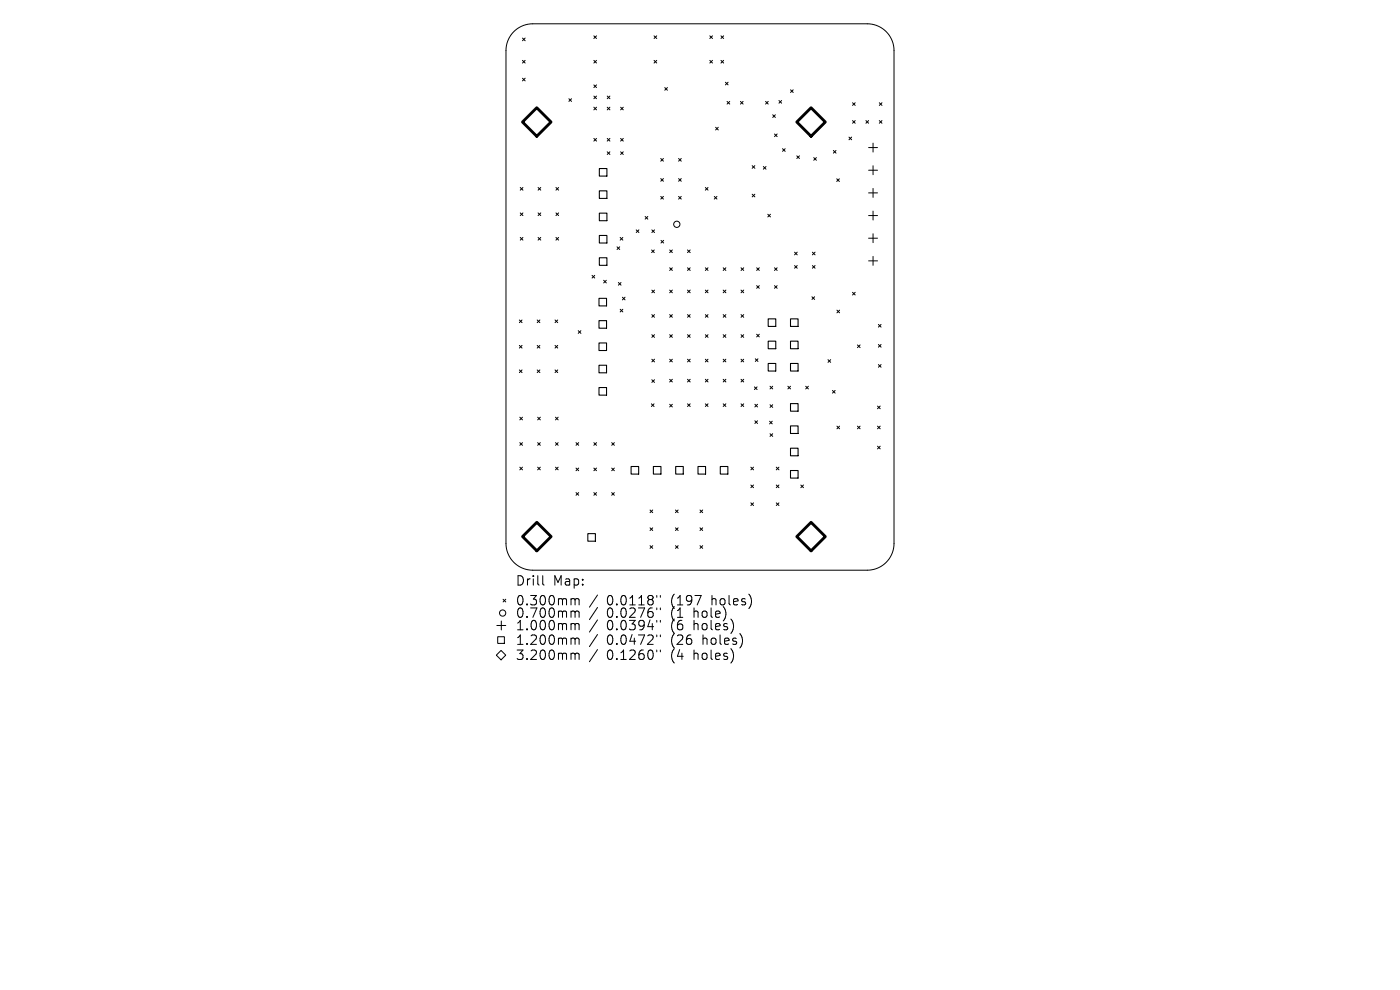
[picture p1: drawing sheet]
<svg xmlns="http://www.w3.org/2000/svg" width="297mm" height="210mm" viewBox="0 0 297 210" stroke-linecap="round" stroke-linejoin="round" font-family="sans-serif">
<defs><g id="words">
<g font-size="2.8">
<text x="109.3" y="124.5">Drill</text>
<text x="117.3" y="124.5">Map:</text>
<text x="109.3" y="128.7">0.300mm</text>
<text x="109.3" y="131.3">0.700mm</text>
<text x="128.7" y="128.7">0.0118&quot;</text>
<text x="128.7" y="131.3">0.0276&quot;</text>
<text x="142.5" y="128.7">(197</text>
<text x="142.5" y="131.3">(1</text>
<text x="147.4" y="131.3">hole)</text>
<text x="151.2" y="128.7">holes)</text>
<text x="109.3" y="134">1.000mm</text>
<text x="109.3" y="137.1">1.200mm</text>
<text x="128.7" y="134">0.0394&quot;</text>
<text x="128.7" y="137.1">0.0472&quot;</text>
<text x="142.5" y="134">(6</text>
<text x="142.5" y="137.1">(26</text>
<text x="147.4" y="134">holes)</text>
<text x="149.3" y="137.1">holes)</text>
<text x="109.3" y="140.3">3.200mm</text>
<text x="128.7" y="140.3">0.1260&quot;</text>
<text x="142.5" y="140.3">(4</text>
<text x="147.4" y="140.3">holes)</text>
</g>
</g></defs>
<g fill="none" stroke="#000" stroke-width=".21">
<path d="M109 6.7a5.7 5.7 0 0 1 4-1.7h71a5.7 5.7 0 0 1 5.7 5.7v104.6a5.7 5.7 0 0 1-5.7 5.7h-71a5.7 5.7 0 0 1-5.7-5.7v-104.6a5.7 5.7 0 0 1 1.7-4zM110.8 8.1l.6 .5M110.8 12.8l.6 .6M110.8 16.6l.6 .6M111.4 8.1l-.6 .5M111.4 12.8l-.6 .6M111.4 16.6l-.6 .6M126 7.6l.5 .6M126 12.8l.5 .6M126 18l.5 .6M126.5 7.6l-.5 .6M126.5 12.8l-.5 .6"/>
<path d="M126.5 18l-.5 .6M138.8 7.6l.5 .6M138.8 12.8l.5 .6M139.3 7.6l-.5 .6M139.3 12.8l-.5 .6M141 18.6l.6 .5M141.6 18.6l-.6 .5M150.6 7.6l.6 .6M150.6 12.8l.6 .6M151.2 7.6l-.6 .6M151.2 12.8l-.6 .6M152.9 7.6l.6 .6"/>
<path d="M152.9 12.8l.6 .6M153.5 7.6l-.6 .6M153.5 12.8l-.6 .6M153.9 17.4l.6 .6M154.5 17.4l-.6 .6M167.7 19.1l.6 .5M168.3 19.1l-.6 .5M110.4 39.8l.5 .5M110.9 39.8l-.5 .5M114.2 39.8l.5 .5M114.7 39.8l-.5 .5M117.9 39.8l.6 .5"/>
<path d="M118.5 39.8l-.6 .5M120.7 20.9l.6 .6M121.3 20.9l-.6 .6M126 20.4l.5 .5M126 22.7l.5 .6M126 29.4l.5 .5M126.5 20.4l-.5 .5M126.5 22.7l-.5 .6M126.5 29.4l-.5 .5M128.8 32.2l.6 .6M128.8 20.4l.6 .5M128.8 22.7l.6 .6"/>
<path d="M128.8 29.4l.6 .5M129.4 20.4l-.6 .5M129.4 22.7l-.6 .6M129.4 29.4l-.6 .5M129.4 32.2l-.6 .6M131.7 32.2l.5 .6M131.7 22.7l.5 .6M131.7 29.4l.5 .5M132.2 29.4l-.5 .5M132.2 22.7l-.5 .6M132.2 32.2l-.5 .6M140.2 37.9l.5 .5"/>
<path d="M140.2 33.6l.5 .6M140.7 37.9l-.5 .5M140.7 33.6l-.5 .6M144 37.9l.5 .5M144 33.6l.5 .6M144.5 37.9l-.5 .5M144.5 33.6l-.5 .6M149.6 39.8l.6 .5M150.2 39.8l-.6 .5M151.8 27l.6 .6M152.4 27l-.6 .6M154.2 21.5l.6 .6"/>
<path d="M154.8 21.5l-.6 .6M157.1 21.5l.5 .6M157.6 21.5l-.5 .6M159.6 35.1l.5 .6M160.1 35.1l-.5 .6M161.9 35.3l.6 .6M162.4 21.5l.6 .6M162.5 35.3l-.6 .6M163 21.5l-.6 .6M163.9 24.3l.6 .6M164.3 28.4l.6 .6M164.5 24.3l-.6 .6"/>
<path d="M164.9 28.4l-.6 .6M165.2 21.3l.6 .6M165.8 21.3l-.6 .6M166 31.5l.6 .6M166.6 31.5l-.6 .6M169 33.1l.6 .5M169.6 33.1l-.6 .5M172.6 33.4l.6 .6M173.2 33.4l-.6 .6M176.8 31.9l.6 .6M177.4 31.9l-.6 .6M177.5 37.9l.6 .6"/>
<path d="M178.1 37.9l-.6 .6M180.1 29.1l.6 .5M180.7 29.1l-.6 .5M180.9 21.8l.5 .6M180.9 25.6l.5 .5M181.4 21.8l-.5 .6M181.4 25.6l-.5 .5M183.7 25.6l.6 .5M184.3 25.6l-.6 .5M184.3 31.3h1.9M184.3 36.1h1.9M185.2 30.4v1.9"/>
<path d="M185.2 35.2v1.9M185.2 40v1.9M186.5 21.8l.6 .6M186.5 25.6l.6 .5M187.1 21.8l-.6 .6M187.1 25.6l-.6 .5M110.4 45.2l.5 .5M110.4 50.4l.5 .5M110.9 45.2l-.5 .5M110.9 50.4l-.5 .5M114.2 45.2l.5 .5M114.2 50.4l.5 .5"/>
<path d="M114.7 45.2l-.5 .5M114.7 50.4l-.5 .5M117.9 45.2l.6 .5M117.9 50.4l.6 .5M118.5 45.2l-.6 .5M118.5 50.4l-.6 .5M125.6 58.4l.6 .6M126.2 58.4l-.6 .6M128.1 59.5l.5 .5M128.6 59.5l-.5 .5M130.9 52.4l.6 .5M131.2 59.9l.6 .6"/>
<path d="M131.5 52.4l-.6 .5M131.6 50.4l.5 .5M131.8 59.9l-.6 .6M132.1 50.4l-.5 .5M135 48.8l.5 .5M135.5 48.8l-.5 .5M136.9 45.9l.5 .6M137.4 45.9l-.5 .6M138.2 53l.6 .6M138.3 48.8l.5 .5M138.8 53l-.6 .6M138.8 48.8l-.5 .5"/>
<path d="M140.2 41.7l.5 .5M140.2 51l.6 .6M140.7 41.7l-.5 .5M140.8 51l-.6 .6M142.1 56.8l.5 .6M142.1 53l.5 .6M142.6 53l-.5 .6M142.6 56.8l-.5 .6M144 41.7l.5 .5M144.5 41.7l-.5 .5M145.9 53l.5 .6M145.9 56.8l.5 .6"/>
<path d="M146.4 53l-.5 .6M146.4 56.8l-.5 .6M149.6 56.8l.6 .6M150.2 56.8l-.6 .6M151.5 41.7l.6 .5M152.1 41.7l-.6 .5M153.4 56.8l.6 .6M154 56.8l-.6 .6M157.2 56.8l.6 .6M157.8 56.8l-.6 .6M159.6 41.2l.5 .6M160.1 41.2l-.5 .6"/>
<path d="M160.5 56.8l.6 .6M161.1 56.8l-.6 .6M162.9 45.5l.6 .5M163.5 45.5l-.6 .5M164.3 56.8l.6 .6M164.9 56.8l-.6 .6M168.6 53.5l.5 .6M168.6 56.3l.5 .6M169.1 53.5l-.5 .6M169.1 56.3l-.5 .6M172.3 53.5l.6 .6M172.3 56.3l.6 .6"/>
<path d="M172.9 53.5l-.6 .6M172.9 56.3l-.6 .6M184.3 40.9h1.9M184.3 45.7h1.9M184.3 50.5h1.9M184.3 55.3h1.9M185.2 44.8v1.9M185.2 49.6v1.9M185.2 54.4v1.9M110.2 67.9l.5 .5M110.2 73.3l.5 .5M110.2 78.5l.5 .5"/>
<path d="M110.7 67.9l-.5 .5M110.7 73.3l-.5 .5M110.7 78.5l-.5 .5M114 67.9l.5 .5M114 73.3l.5 .5M114 78.5l.5 .5M114.5 67.9l-.5 .5M114.5 73.3l-.5 .5M114.5 78.5l-.5 .5M117.7 67.9l.6 .5M117.7 73.3l.6 .5M117.7 78.5l.6 .5"/>
<path d="M118.3 67.9l-.6 .5M118.3 73.3l-.6 .5M118.3 78.5l-.6 .5M122.7 70.1l.5 .6M123.2 70.1l-.5 .6M131.6 65.6l.5 .6M132 63l.6 .6M132.1 65.6l-.5 .6M132.6 63l-.6 .6M138.3 61.5l.5 .6M138.3 66.7l.5 .6M138.3 71l.5 .6"/>
<path d="M138.3 76.2l.5 .6M138.8 61.5l-.5 .6M138.8 66.7l-.5 .6M138.8 71l-.5 .6M138.8 76.2l-.5 .6M142.1 61.5l.5 .6M142.1 66.7l.5 .6M142.1 71l.5 .6M142.1 76.2l.5 .6M142.6 61.5l-.5 .6M142.6 66.7l-.5 .6M142.6 71l-.5 .6"/>
<path d="M142.6 76.2l-.5 .6M145.9 61.5l.5 .6M145.9 66.7l.5 .6M145.9 71l.5 .6M145.9 76.2l.5 .6M146.4 61.5l-.5 .6M146.4 66.7l-.5 .6M146.4 71l-.5 .6M146.4 76.2l-.5 .6M149.6 71l.6 .6M149.6 61.5l.6 .6M149.6 66.7l.6 .6"/>
<path d="M149.6 76.2l.6 .6M150.2 61.5l-.6 .6M150.2 66.7l-.6 .6M150.2 71l-.6 .6M150.2 76.2l-.6 .6M153.4 61.5l.6 .6M153.4 66.7l.6 .6M153.4 71l.6 .6M153.4 76.2l.6 .6M154 61.5l-.6 .6M154 66.7l-.6 .6M154 71l-.6 .6"/>
<path d="M154 76.2l-.6 .6M157.2 61.5l.6 .6M157.2 66.7l.6 .6M157.2 71l.6 .6M157.2 76.2l.6 .6M157.8 61.5l-.6 .6M157.8 66.7l-.6 .6M157.8 71l-.6 .6M157.8 76.2l-.6 .6M160.2 76.1l.6 .6M160.5 70.9l.6 .6M160.5 60.6l.6 .6"/>
<path d="M160.8 76.1l-.6 .6M161.1 60.6l-.6 .6M161.1 70.9l-.6 .6M164.3 60.6l.6 .6M164.9 60.6l-.6 .6M172.3 63l.5 .5M172.8 63l-.5 .5M175.7 76.3l.5 .6M176.2 76.3l-.5 .6M177.5 65.8l.6 .6M178.1 65.8l-.6 .6M180.9 62l.5 .6"/>
<path d="M181.4 62l-.5 .6M181.9 73.2l.6 .5M182.5 73.2l-.6 .5M186.3 68.8l.6 .6M186.3 73.1l.6 .5M186.3 77.3l.6 .6M186.9 73.1l-.6 .5M186.9 68.8l-.6 .6M186.9 77.3l-.6 .6M110.3 88.5l.5 .6M110.3 93.9l.5 .6M110.3 99.1l.5 .6"/>
<path d="M110.8 88.5l-.5 .6M110.8 93.9l-.5 .6M110.8 99.1l-.5 .6M114.1 88.5l.5 .6M114.1 93.9l.5 .6M114.1 99.1l.5 .6M114.6 88.5l-.5 .6M114.6 93.9l-.5 .6M114.6 99.1l-.5 .6M117.8 88.5l.6 .6M117.8 93.9l.6 .6M117.8 99.1l.6 .6"/>
<path d="M118.4 88.5l-.6 .6M118.4 93.9l-.6 .6M118.4 99.1l-.6 .6M122.2 93.9l.6 .6M122.2 99.3l.6 .6M122.8 93.9l-.6 .6M122.8 99.3l-.6 .6M126 93.9l.5 .6M126 99.3l.5 .6M126.5 93.9l-.5 .6M126.5 99.3l-.5 .6M129.8 93.9l.5 .6"/>
<path d="M129.8 99.3l.5 .6M130.3 93.9l-.5 .6M130.3 99.3l-.5 .6M138.2 85.7l.6 .5M138.3 80.6l.5 .5M138.8 85.7l-.6 .5M138.8 80.6l-.5 .5M142.1 80.5l.5 .5M142.1 85.8l.5 .5M142.6 80.5l-.5 .5M142.6 85.8l-.5 .5M145.9 80.5l.5 .5"/>
<path d="M145.9 85.7l.5 .5M146.4 80.5l-.5 .5M146.4 85.7l-.5 .5M149.6 80.5l.6 .5M149.6 85.7l.6 .5M150.2 80.5l-.6 .5M150.2 85.7l-.6 .5M153.4 80.5l.6 .5M153.4 85.7l.6 .5M154 80.5l-.6 .5M154 85.7l-.6 .5M157.2 80.5l.6 .5"/>
<path d="M157.2 85.7l.6 .5M157.8 80.5l-.6 .5M157.8 85.7l-.6 .5M159.3 99.1l.6 .6M159.9 99.1l-.6 .6M160 82.1l.6 .5M160.1 85.8l.6 .5M160.1 89.3l.6 .5M160.6 82.1l-.6 .5M160.7 85.8l-.6 .5M160.7 89.3l-.6 .5M163.3 89.4l.5 .5"/>
<path d="M163.4 81.9l.5 .6M163.4 85.9l.5 .5M163.4 92l.5 .6M163.8 89.4l-.5 .5M163.9 81.9l-.5 .6M163.9 85.9l-.5 .5M163.9 92l-.5 .6M164.7 99.1l.5 .6M165.2 99.1l-.5 .6M167.1 81.9l.6 .6M167.7 81.9l-.6 .6M170.9 81.9l.6 .6"/>
<path d="M171.5 81.9l-.6 .6M176.6 82.8l.6 .6M177.2 82.8l-.6 .6M177.5 90.4l.6 .6M178.1 90.4l-.6 .6M181.9 90.4l.6 .6M182.5 90.4l-.6 .6M186.2 86.1l.5 .6M186.2 94.7l.5 .5M186.2 90.4l.5 .6M186.7 86.1l-.5 .6M186.7 90.4l-.5 .6"/>
<path d="M186.7 94.7l-.5 .5M122.2 104.5l.6 .6M122.8 104.5l-.6 .6M126 104.5l.5 .6M126.5 104.5l-.5 .6M129.8 104.5l.5 .6M130.3 104.5l-.5 .6M137.9 108.2l.6 .6M137.9 112l.6 .5M137.9 115.8l.6 .5M138.5 108.2l-.6 .6M138.5 112l-.6 .5"/>
<path d="M138.5 115.8l-.6 .5M143.3 108.2l.6 .6M143.3 112l.6 .5M143.3 115.8l.6 .5M143.9 108.2l-.6 .6M143.9 112l-.6 .5M143.9 115.8l-.6 .5M148.5 108.2l.6 .6M148.5 112l.6 .5M148.5 115.8l.6 .5M149.1 108.2l-.6 .6M149.1 112l-.6 .5"/>
<path d="M149.1 115.8l-.6 .5M159.3 106.7l.6 .5M159.3 102.9l.6 .6M159.9 102.9l-.6 .6M159.9 106.7l-.6 .5M164.7 102.9l.5 .6M164.7 106.7l.5 .5M165.2 102.9l-.5 .6M165.2 106.7l-.5 .5M169.9 102.9l.6 .6M170.5 102.9l-.6 .6M105.4 132.7h1.9"/>
<path d="M105.6 135.1h1.4v1.4h-1.4zM106.3 138l1 1-1 1-1-1zM106.3 131.7v1.9M106.7 127.1l.6 .6M107.3 127.1l-.6 .6M115.1 122.1v1.7l.3 .3M121.4 127l.5 .1 .1 .2M121.4 129.6h.3l.3 .3M121.4 132.3l.5 .1 .1 .2M121.4 135.4l.5 .1 .1 .1M121.4 138.6l.5 .1 .1 .1M122 127.3l.3-.3 .5 .1 .1 1.2"/>
<path d="M122 127.3v1M122 129.9v1.1M122 132.6v1M122 135.6v1.1M122 138.8v1.1M122 129.9l.3-.3 .5 .1 .1 1.3M122 132.6l.3-.3 .5 .1 .1 1.2M122 135.6l.3-.2 .5 .1 .1 1.2M122 138.8l.3-.2 .5 .1 .1 1.2M126.8 126.2l-1.8 2.6M126.8 128.9l-1.8 2.5M126.8 131.5l-1.8 2.6"/>
<path d="M126.8 134.6l-1.8 2.6M126.8 137.8l-1.8 2.6M139.3 126.3v.4M139.3 129v.3M139.3 131.6v.4M139.3 134.7v.4M139.3 137.9v.4M140.1 126.3v.4M140.1 129v.3M140.1 131.6v.4M140.1 134.7v.4M140.1 137.9v.4"/>
<circle cx="143.6" cy="47.6" r=".66"/>
<circle cx="106.6" cy="130" r=".66"/>
</g>
<g fill="none" stroke="#000" stroke-width=".23">
<path d="M127.1 35.8h1.7v1.6h-1.7zM127.1 40.5h1.7v1.6h-1.7zM127.1 45.2h1.7v1.6h-1.7zM127.1 49.9h1.7v1.7h-1.7zM127.1 54.7h1.7v1.6h-1.7zM127.1 63.3h1.6v1.6h-1.6zM127.1 68h1.6v1.6h-1.6zM127.1 72.7h1.6v1.7h-1.6zM127.1 77.5h1.6v1.6h-1.6zM163 67.6h1.6v1.6h-1.6zM163 72.4h1.6v1.6h-1.6zM163 77.1h1.6v1.6h-1.6z"/>
<path d="M167.7 67.6h1.6v1.6h-1.6zM167.7 72.4h1.6v1.6h-1.6zM167.7 77.1h1.6v1.6h-1.6zM127.1 82.2h1.6v1.6h-1.6zM133.9 99h1.6v1.6h-1.6zM138.6 99h1.6v1.6h-1.6zM143.3 99h1.7v1.6h-1.7zM148.1 99h1.6v1.6h-1.6zM152.8 99h1.6v1.6h-1.6zM167.7 85.6h1.6v1.6h-1.6zM167.7 90.3h1.6v1.7h-1.6zM167.7 95.1h1.6v1.6h-1.6z"/>
<path d="M167.7 99.8h1.6v1.6h-1.6zM124.7 113.2h1.6v1.6h-1.6z"/>
</g>
<path d="M113.9 22.9l3 3-3 3-3.1-3zM169 25.9l3.1-3 3 3-3 3zM110.9 113.8l3-3 3 3-3 3.1zM169 113.8l3.1-3 3 3-3 3.1z" fill="none" stroke="#000" stroke-width=".61"/>
<use href="#words"/>
</svg>
